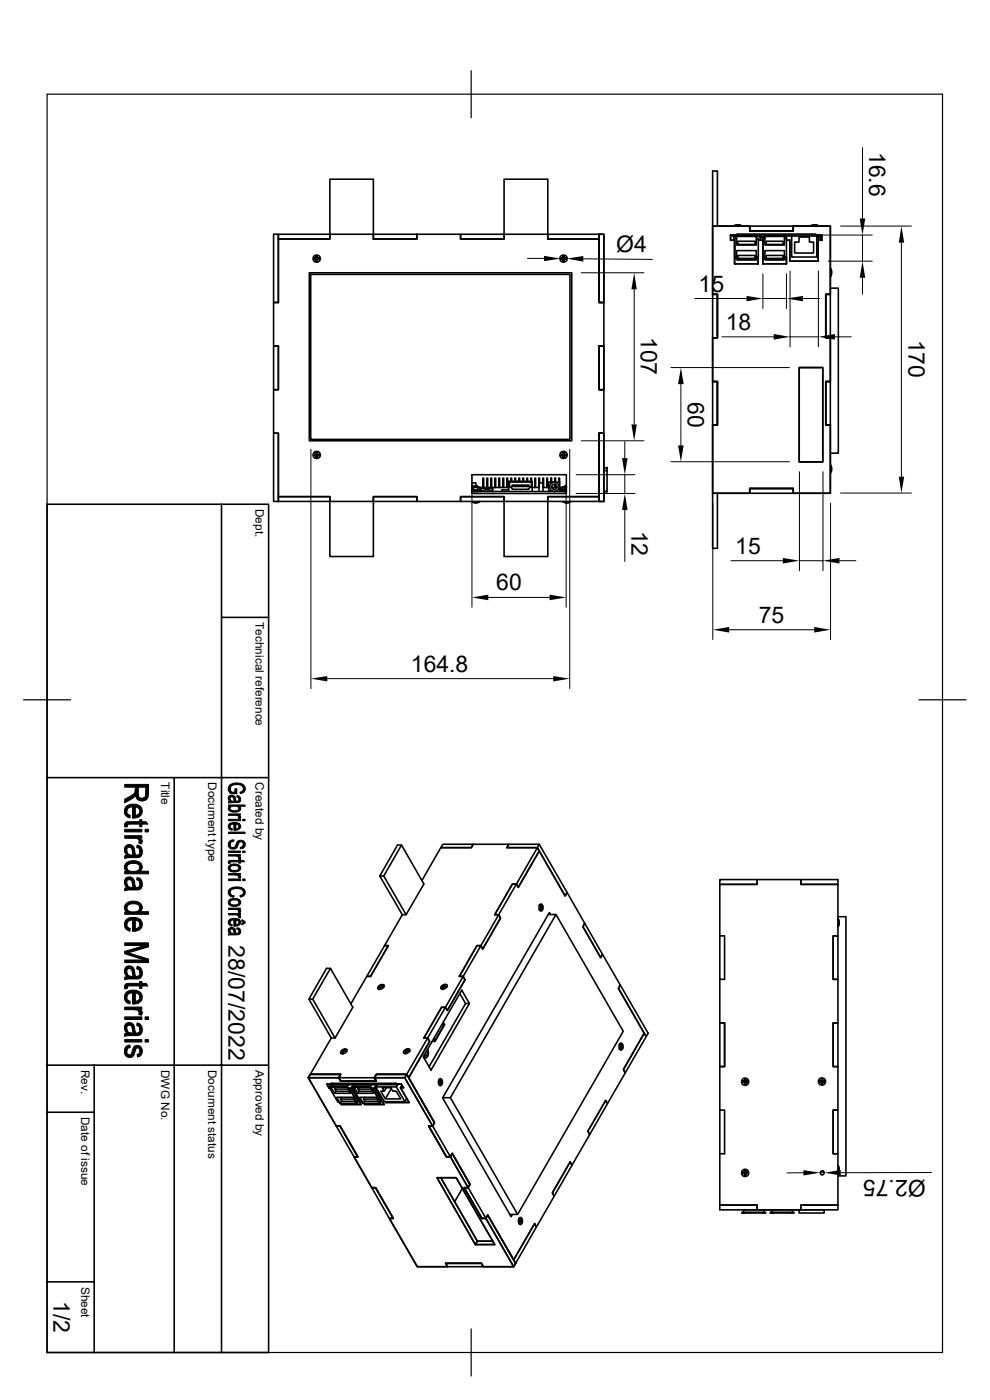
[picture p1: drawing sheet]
<svg xmlns="http://www.w3.org/2000/svg" width="210mm" height="297mm" viewBox="0 0 210 297" stroke-linecap="round" stroke-linejoin="round" font-family="sans-serif">
<defs><g id="words">
<g font-size="4.9">
<text x="184.4" y="32.2" transform="rotate(90 184.4 32.2)">16.6</text>
<text x="130.7" y="53.4">Ø4</text>
<text x="148.2" y="61.9">15</text>
<text x="136" y="71.5" transform="rotate(90 136 71.5)">107</text>
<text x="154" y="70">18</text>
<text x="192.7" y="72" transform="rotate(90 192.7 72)">170</text>
<text x="145.9" y="85.3" transform="rotate(90 145.9 85.3)">60</text>
<text x="133.9" y="112.6" transform="rotate(90 133.9 112.6)">12</text>
<text x="156" y="117.5">15</text>
<text x="105.3" y="125.3">60</text>
<text x="161" y="132.1">75</text>
<text x="87.1" y="142.5">164.8</text>
<text x="48.5" y="200.5" transform="rotate(90 48.5 200.5)">28/07/2022</text>
<text x="196.4" y="250.3" transform="rotate(180 196.4 250.3)">Ø2.75</text>
<text x="11.3" y="276.1" transform="rotate(90 11.3 276.1)">1/2</text>
</g>
<g font-size="2.5">
<text x="54.2" y="108" transform="rotate(90 54.2 108)">Dept.</text>
<text x="54.2" y="132" transform="rotate(90 54.2 132)">Technical reference</text>
<text x="34.2" y="165.9" transform="rotate(90 34.2 165.9)">Title</text>
<text x="44.2" y="165.9" transform="rotate(90 44.2 165.9)">Document type</text>
<text x="54.2" y="165.9" transform="rotate(90 54.2 165.9)">Created by</text>
<text x="17.2" y="227" transform="rotate(90 17.2 227)">Rev.</text>
<text x="34.2" y="226.9" transform="rotate(90 34.2 226.9)">DWG No.</text>
<text x="44.2" y="226.9" transform="rotate(90 44.2 226.9)">Document status</text>
<text x="54.2" y="226.9" transform="rotate(90 54.2 226.9)">Approved by</text>
<text x="17.2" y="236.9" transform="rotate(90 17.2 236.9)">Date of issue</text>
<text x="17.2" y="273" transform="rotate(90 17.2 273)">Sheet</text>
</g>
</g></defs>
<g fill="none" stroke="#000" stroke-width=".34">
<path d="M58 49.7h1.1v14.5h-1.1zM59.1 50.7h10.9v-1h9.2v1h9.2v-1h9.3v1h9.2v-1h9.3v1h10.9v13.5h1v9.2h-1v9.3h1v9.2h-1v13.5h-10.9v1h-9.3v-1h-9.2v1h-9.3v-1h-9.2v1h-9.2v-1h-10.9v-13.5h-1.1v-9.2h1.1v-9.3h-1.1v-9.2h1.1zM59.1 49.7h10.9v1h-10.9zM65.6 57.9h55.7v35.6h-55.7zM65.9 58.2h55v35h-55zM66.7 54.8h.1M66.7 54.9h.1M66.7 54.8v.1M66.7 54.8h.2M66.8 54.8h.1M66.8 54.8v.1M66.9 54.9h-.2"/>
<path d="M66.9 54.7v.1M66.9 54.9h-.1M66.9 54.9l.2 .1M67 54.7h.1M67.1 55h-.1M67.1 54.7l-.2 .1M67.1 55v.2M67.1 55v.1M67.1 54.7h-.2M67.1 54.4h.1M67.1 54.6h.1M67.1 54.4h.2"/>
<path d="M67.1 54.4v.2M67.1 55.3h.2M67.1 54.6v.1M67.1 54.6v-.2h.2v.2M67.1 55.3h.1M67.1 55.2v.1M67.3 54.6l.1 .1M67.3 55.2h.1M67.3 55.2v.1M67.3 54.6v.1M67.3 54.4v.2M67.3 55.2v.1h-.2"/>
<path d="M67.3 55.3h.1M67.3 55h.1M67.3 54.4h.1M67.3 55v.2M67.3 54.7l.2 .1M67.4 54.7h-.1M67.4 54.7h.1M67.5 54.9h.1M67.5 54.9l-.2 .1M67.5 54.8h.1M67.5 54.7v.1M67.6 54.8v.1"/>
<path d="M67.6 54.9l-.3 .2M67.6 54.8h.1M67.6 54.9h.1M70 49.7v-11.7h9.2v11.7M79.2 49.7h9.2v1h-9.2zM97.7 49.7h9.2v1h-9.2zM106.9 49.7v-11.7h9.3v11.7M116.2 49.7h10.9v1h-10.9zM119.1 54.9h.2M119.1 54.8v.1M119.1 54.8h.2M119.1 54.8h.1"/>
<path d="M119.1 54.9h.1M119.3 54.9h-.2M119.3 54.9l.1 .1M119.3 54.9h.1M119.4 54.7h.1M119.4 54.7l-.1 .1M119.4 55l.1 .2M119.4 55l.1 .1M119.4 55h.1M119.5 54.4h.1M119.5 54.4v.2M119.5 55.3h.1"/>
<path d="M119.5 55.2v.1M119.5 54.6l-.2 .2M119.5 54.6v-.2h.1v.2M119.5 55.2h.1M119.5 54.6h.1M119.5 54.6l-.1 .1M119.6 55.2v.1M119.6 54.6l.1 .1M119.6 54.4v.2M119.6 55.2v.1h-.1M119.6 55.3h.1M119.6 55.2h.1"/>
<path d="M119.7 55l-.1 .2M119.7 54.7l.1 .1M119.7 55h.1M119.7 54.4h-.1M119.7 55v.1M119.7 54.7h.1M119.8 54.9l-.1 .1M119.8 54.9h.2M119.8 54.8h.2M119.8 54.9h.1M120 54.8v.1M120 54.8h.1"/>
<path d="M120 54.9h.1M127.1 49.7h1v14.5h-1zM151.2 48v-11.7h1v11.7M151.2 48h7.8v1h9.3v-1h7.8v14.4h-.9v9.3h.9v9.2h-.9v9.3h.9v14.4h-7.8v-1h-9.3v1h-7.8v-14.4h1v-9.3h-1v-9.2h1v-9.3h-1zM155.4 49.9v.2h.8M155.7 50.1v.8h.2M156 47.8l-.3 .1M156 47.8h.1M156.1 50.2h.1M156.1 50.3h.1M156.1 50.5h.1M156.1 50.3l.1 .1"/>
<path d="M156.1 50.1v.1M156.2 50.5h-.1M156.2 50.1v.5h-.3v4h.3v.5l.3 .1 4-.1v-.5h.4v-4h-.4v-.5M156.2 50.1h11.7M156.2 50.4l-.1 .1M156.2 50.3h-.1M156.3 53.2h4.1v1.8h-4.1zM156.3 50.2h4.1v1.8h-4.1zM156.3 49.7h16.8M156.3 49.9h-1.3v1.1h.8v5h5v-1.4M156.4 47.7v.1M156.4 47.7l-.4 .1"/>
<path d="M156.4 47.7l.2 .1M156.5 51.2h3.7v.7h-3.7zM156.5 54.2h3.7v.6h-3.7zM156.6 47.8h.4M156.6 47.7v.1M157 47.8l.3 .1h-1.6l.1 .1M157 47.8h.1M159 48h9.3v1h-9.3zM160.9 51h.9v5h5v-1.4M161.2 50.1v.3h.1v-.3M161.8 51.9h.1M162.2 50.4h-.9v.6"/>
<path d="M162.2 50.1v.5h-.4v4h.4v.5l.3 .1 4-.1v-.5h.3v-4h-.3v-.5M162.3 50.2h4.1v1.8h-4.1zM162.3 53.2h4.1v1.8h-4.1zM162.5 54.2h3.7v.6h-3.7zM162.5 51.2h3.7v.7h-3.7zM166.8 50.1v.5M166.8 51h.8v4.4h6v-4.4M167.6 51.9h.3M167.9 50.1h5.4v4.4h-5.4zM169.5 50.3h2.2v1.1h.9v2.3h-4v-2.3h.9zM172.1 48l-.1-.1h1.6l-.1 .1M172.3 47.8l-.3 .1"/>
<path d="M172.3 47.8h.1M172.5 47.8h.2M172.5 47.8h-.2M172.7 47.7l.2 .1M172.9 47.7v.1M173 47.7l.1 .1M173.1 49.9h1.2v1.1h-.7M173.1 47.8h.2M173.3 52.2h.3M173.3 52.1h.3M173.3 50.1h.7M173.3 50.1h.2v.2h-.2"/>
<path d="M173.3 50.3l.4 .1zM173.3 47.8l.3 .1M173.3 47.8h.1M173.7 50.4v.5l-.4 .1h.3M173.7 50.9v.1M174 49.9v.2M174 50.1v.9M174.3 50.1h-.3M176.1 57.1l.1-.1v1.6l-.1-.1M176.2 57.1l.2 .2M176.3 57.4l.1 .1M176.3 58.3l-.1 .3"/>
<path d="M176.4 57.5v.2M176.4 57.9v.4M176.4 57.9h.1M176.4 57.7v.2M58 73.4h1.1v9.3h-1.1zM127.1 73.4h1v9.3h-1zM151.2 62.4h1v9.3h-1zM169.5 78h5v20h-5zM175.2 62.4h.9v9.3h-.9zM176.1 61.1h1.7v35h-1.7M58 91.9h1.1v14.5h-1.1zM66.7 96.4l.2 .1"/>
<path d="M66.7 96.6h.2M66.7 96.4v.2M66.8 96.6h-.1M66.8 96.4v.2M66.8 96.6h.1M66.9 96.6h.1M66.9 96.6h.2M66.9 96.6l.2 .1M67 96.4h.1M67.1 96.6l-.1 .1M67.1 96.4l-.2 .1M67.1 96.6v.3"/>
<path d="M67.1 96.7v.1M67.1 96.4h-.2M67.1 96.9h.1M67.1 96.1h.1M67.1 96.1h.2M67.1 96.1v.1M67.1 96.9h.2M67.1 97h.2M67.1 96.8v.2M67.1 96.3v.1M67.1 96.1h.2v.1M67.1 97h.1"/>
<path d="M67.1 96.2v.2M67.1 96.9v.1M67.3 96.2h.1M67.3 96.9v.1M67.3 96.2v.2M67.3 96.1v.1M67.3 96.8v.2M67.3 97h.1M67.3 96.4h.1M67.3 96.6l.1 .1M67.3 96.1h.1M67.3 96.6v.3"/>
<path d="M67.3 96.4l.2 .1M67.3 96.3l.1 .1M67.4 96.7l-.1 .2M67.4 96.4h.2M67.5 96.6h.1M67.5 96.6h-.2M67.5 96.6l-.1 .1M67.5 96.4v.1M67.6 96.4v.2M67.6 96.6h.1M67.7 96.4l-.2 .1M119.1 96.6h.2"/>
<path d="M119.1 96.4v.2M119.1 96.4h.2M119.1 96.4l.2 .1M119.1 96.6h.1M119.3 96.6h.1M119.3 96.4v.1M119.3 96.6l.2 .2M119.4 96.4h.1M119.4 96.4l-.1 .1M119.4 96.6l.1 .3M119.4 96.4h-.1M119.4 96.6v.1"/>
<path d="M119.5 96.1h.1M119.5 96.1v.1M119.5 96.9h.1M119.5 97h.1M119.5 96.8v.2M119.5 96.3l-.1 .1M119.5 96.1h.1v.1M119.5 96.2h.1M119.5 96.2l-.1 .2M119.5 96.9v.1M119.6 96.9v.1M119.6 96.2l.1 .2"/>
<path d="M119.6 96.1v.1M119.6 96.8v.2M119.6 97h.1M119.6 96.2h.1M119.7 96.6l-.1 .3M119.7 96.4l.1 .1M119.7 96.3v.1M119.7 96.6v.1M119.7 96.1h-.1M119.7 96.4h.1M119.7 96.7l-.1 .2M119.8 96.6h-.1"/>
<path d="M119.8 96.6h.2M119.8 96.4h.2v.2M119.8 96.6l-.1 .1M119.8 96.4v.1M119.8 96.6h.1M120 96.4v.2M120 96.6h.1M120.1 96.4l-.3 .1M127.1 91.9h1v14.5h-1zM128.1 99.8h.7v4.5h-.7v.4M128.1 99.3h.7v.5M128.6 99.3h.2"/>
<path d="M128.8 99.8h-.2M128.8 99.8h.1M151.2 80.9h1v9.3h-1zM175.2 80.9h.9v9.3h-.9zM176.1 98.8l.1 1.5-.1-.1M176.2 98.7l.2 .7M176.3 100l-.1 .2M176.4 99.8l-.1 .1M176.4 99.6v.2M176.4 100h.1M176.4 99.4v.2M10 107h47v179.9h-47z"/>
<path d="M47 107v179.9M59.1 105.4h10.9v1h-10.9zM70 106.4v11.7h9.2v-11.7M79.2 105.4h9.2v1h-9.2zM97.7 105.4h9.2v1h-9.2zM100.1 103.4h.1M100.2 104h.1M100.1 100.7h20v4h-20zM100.1 106.4l.5 .2M100.1 104.3h1.9M100.1 102.4h.9v.7M100.2 106.4l-.1 .1h1.6"/>
<path d="M100.2 104.1h1.4v.1h-1.4zM100.4 106.6h.1M100.4 104h-.2h1.7M100.4 104h.9M100.4 103.4h-.2h1.7M100.5 103.3h.1M100.5 103.3h.8zM100.5 103.2h.1M100.5 106.6h.2M100.5 104.2v.1M100.6 103.3h-.1M100.6 104h.1"/>
<path d="M100.7 106.6h.3M100.8 106.6h-.1M101 104.2l-.5 .1M101.2 103.1l-.7 .2M101.2 103.1l.1 .2M101.2 103.1l.1 .1M101.2 104.3h-.7M101.2 103.2l-.6 .1M101.2 103.2h.1M101.2 103.2v.1M101.2 103.2l-.7 .1M101.3 103.2h-.1"/>
<path d="M101.3 103.3h.1M101.3 103.2v.1M101.3 104.2l-.1 .1M101.3 103.4h-.9v.6M101.3 104.1h-.1M101.3 104v-.6h.2h.4v.6M101.3 106.6h-.1M101.3 104h.6M101.3 103.3v.1M101.4 106.6l.2-.2-.6 .2M101.4 106.6h.1M101.6 106.4l.1 .1"/>
<path d="M101.7 106.5h.1M102 103.4h2.5v.9h-2.5zM102.1 104l.3 .2h1.8l.3-.3v-.3l-2.3-.1v.5M102.4 103.4v-2h.2v2M102.7 103.6h1.2v.2h-1.2zM103.3 103.4v-2h.2v2M104.1 103.4v-2h.2v2M104.5 104.3h3.4M104.5 103.4h3.4M105 103.4v-2h.2v2M105.8 103.4v-2h.2v2M106.7 103.4v-2h.1v2"/>
<path d="M106.9 106.4v11.7h9.3v-11.7M107.5 103.4v-2h.2v2M107.9 102.1h5v2.2h-5zM107.9 103.9h-1.5v.4M108.1 102.4v.8M108.1 103.2l.3 .2M108.1 102.4l4.5-.1 .1 1-.3 .1M108.4 102.1v-.7h.1v.7M108.4 103.4l.3 .4M108.6 102.9h3.6v.3h-3.6zM108.7 103.7l.1 .1M108.8 103.8h3.3"/>
<path d="M109.2 102.1v-.7h.2v.7M110.1 102.1v-.7h.1v.7M110.9 102.1v-.7h.2v.7M111.8 102.1v-.7h.1v.7M112.4 103.4l-.3 .4M112.6 102.1v-.7h.2v.7M112.9 104.3h3.5M112.9 103.4h1.4M113.5 103.4v-2h.1v2M114.3 104.3v-1.9h.9v1.9M114.5 102.4v-1h-.2v2M115.1 102.4v-1h.2v2"/>
<path d="M115.2 103.4h1.2M116 103.4v-2h.2v2M116.2 105.4h10.9v1h-10.9zM116.4 102.3h2.3v2h-2.3zM116.8 102.3v-.9h.2v.9M117 103.1v.3M117.1 103.4h1.1M117.7 102.3v-.9h.2v.9M117.7 102.7v.7M117.9 102.7v.7M118.5 102.3v-.9h.2v.9M118.7 103.9h.6"/>
<path d="M118.7 104.3h1.4M118.7 103.4h.3v.5M119.3 103.4h.2zM119.3 104h.2zM119.3 103.4v.6M119.5 106.4l.2 .2M119.5 106.4l-.1 .1h1.6M119.5 104h.6zM119.7 106.6h.1M119.8 106.6h.3M119.8 103.4h-.3h.6h-.3v.6M119.8 103.3h.1"/>
<path d="M119.8 103.3h.3zM119.9 103.2h.1M119.9 104.1h.1M119.9 104h.1M119.9 104.2l-.1 .1M119.9 103.3h-.1M119.9 103.3h.1M119.9 103.3h.2zM120 104l-.1 .1M120.1 106.6h.1M120.1 103.2l-.3 .1M120.1 104.2l-.3 .1"/>
<path d="M120.1 106.6h.2M120.1 103.1l-.3 .2M120.1 104.1h-.5v.1h.5M120.4 106.6h.2M120.7 106.6h-.2M120.7 106.6h.1M120.7 106.6h-.1M120.9 106.4l.1 .1zM121 106.4l-.3 .2M121 106.4l-.2 .2M128.6 104.3h.2M151.2 104.6v11.7h1v-11.7"/>
<path d="M159 103.6h9.3v1h-9.3zM47 131h10M10 165h47M37 165v121.9M85.2 179.3l4.7 8.2-3.8 6.6h-.8l-3.7 6.5h.8l-3.8 6.5h-.8l-3.4 5.9M93.9 179.1h6.5l-.4 .7h-6.5zM114.4 179.1h-6.5l-.4 .7h6.5l.4-.7 5.9 10.3-.4 .7-5.9-10.3-4.4 7.7 .3 .8 4.5-7.7-.4-.8h-6.5l.4-.7h-7.5l-.4 .7h-6.5l-4 7M80.6 185.8l4.7 8.3M81.4 185.8l3.8-6.5h-.9l-3.7 6.5h.8l4.7 8.3M114.4 193v.1M114.4 192v.1M114.5 191.9l.1-.1a.78 .78 0 0 1 .7 .6 .78 .78 0 0 1-.4 .9 .76 .76 0 0 1-.6-.6 .76 .76 0 0 1 .2-.8z"/>
<path d="M114.6 192.8l.1 .1M114.6 192.2h.2M114.7 192.4l-.1-.1h.2l-.1 .1M114.7 192.7h.4M114.7 192.4h.4M114.7 192.7l.1 .1M114.7 192.2l-.1 .1M114.8 192.6l-.1 .1M114.8 192.3l.1 .1M114.8 192.9l-.2 .1M114.8 192.8h-.2l.1-.1 .2 .1M114.9 192.7l-.1 .1"/>
<path d="M114.9 192.8h.2M114.9 192.3l-.2 .1M115 192.2l.1 .1zM115 192.3v.2l-.3-.1M115 192.6v.2M115.1 192.8h-.2M116.3 194h1.6l-22.4 38.9M116.8 194l-.3-.4-22.6 39.3 14.5 25.2 .3-.5M117.9 194l14.3 24.8-22.4 38.8M124 195.9l3.8 6.5-.4 .8-3.7-6.6zM152.7 198.5h1v9.3h-1zM152.7 186.6h7.9v1h-7.9z"/>
<path d="M152.7 198.5v-10.9h7.9v-1h9.3v1h7.9v10.9h-1.1v9.3h1.1v9.2h-1.1v9.3h1.1v9.2h-1.1v9.3h1.1v10.9h-7.9v1h-9.3v-1h-7.9v-10.9M169.9 186.6h7.9v1h-7.9zM176.7 198.5h1.1v9.3h-1.1zM177.8 194.5h1.7v55h-1.7M177.8 195l.1 .2M177.8 195h.1M177.8 195v1.6v-.1M177.9 195.3l.1 .3M177.9 196.3l-.1 .2M178 195.7v.2M178 196.3h.1M178 195.9l-.1 .3"/>
<path d="M178 195.2v.1M178 195.9h.1M178 195.7h.1M178 195.6v.1M65.5 212l4.8 8.2M66.3 212l3.8-6.6h-.8l-3.8 6.6h.8l4.8 8.2M70.1 205.4l4.7 8.3-3.7 6.5h-.8M80.3 209.3l.6-.4h.5a.78 .78 0 0 1-.3 .9 .78 .78 0 0 1-.8 0l-.2-.2zM80.4 209.2l.1 .1M80.4 209.3l-.1 .1h.3M80.4 209.2h.2l.1 .3M80.5 209.9h.1"/>
<path d="M80.5 209.6h.1M80.6 209.3l.1 .2M80.6 209.4l.1 .1M80.6 209.3v.2M80.6 209.6v-.1l-.1 .2M80.7 209.2h-.1M80.7 209.5l-.1 .2M80.8 209l.2 .3M80.8 209l-.1 .5M80.9 208.9v.2l.1-.1M80.9 209l-.1 .1M80.9 209h.1"/>
<path d="M80.9 209.1l.1 .2M80.9 209.2h.1M80.9 209.3l.2 .1M81 209.2v.1M81 209.3l-.2 .1M81 209.2l.1 .1 .1-.1M81 209v.1M81.1 209.2h.1M81.4 209.4h.1M81.6 200.6h.8l-3.8 6.5h-.8zM93.7 209.2l.6-.4 .4 .1a.78 .78 0 0 1-.2 .8 .78 .78 0 0 1-.9 .1l-.1-.3zM93.8 209.2l.1 .1h-.2"/>
<path d="M93.8 209.3l.2 .2 .1-.2M93.9 209.9h.1M93.9 209.5h.1M93.9 209.4l.1 .2M93.9 209.2l.2 .3M93.9 209.2l-.2 .1M93.9 209.5v.1M93.9 209.4l.2 .1M93.9 209.3v.2M93.9 217l.2 .4-1.8 3.2-.2-.3M94 216.9l.3 .5-2 3.5-.3-.5M94 209.1l.1 .2"/>
<path d="M94.1 209.5h.1M94.1 209.5l-.1 .1M94.1 209l.2 .3M94.2 209h.2M94.3 209.1l.1 .2M94.3 209l-.1-.1-.3 .3M94.3 209.2v.1M94.3 209.3h-.2M94.3 209.3h.1M94.4 209v.2M94.4 209.2l.1 .1h-.2M94.4 208.9l-.1 .1"/>
<path d="M94.4 209.2h.2M94.5 209.2l-.1 .1M94.8 209.3v.1M97.5 210.8l1.3 2.1M99.6 212.9l-1.6-2.8-8.2 14.1 1.6 2.8 8.2-14.1h-.8l-7.8 13.4M131.6 209l5.9 10.2-.4 .7-5.9-10.2zM136.7 219.2l.4 .7-4.5 7.7-.4-.7zM136.7 219.2l-4.5 7.7 .4 .7-3.7 6.5-.4-.6-3.8 6.5 .4 .7-3.8 6.5-.4-.7-3.7 6.6 .4 .7-3.8 6.5-.4-.7-4.4 7.7-5.5-9.5-.4 .7h-.9l-3.7-6.5h.8l9.7 16.7 .4-.7M136.7 219.2l-5.5-9.5 .4-.7-3.8-6.6-.4 .8-3.7-6.6 .3-.7-3.7-6.5-.4 .7-5.5-9.5-4.5 7.7-.3-.8h-.9l-3.8 6.6h.9l.4 .7-3.8 6.5-.4-.7 7.6-13.1h-.9l-3.8 6.6h.9l.4 .7-3.8 6.5-.4-.7h-.8l-3.7 6.5h.8l.3 .8-3.7 6.5-.4-.7 7.5-13.1h-.8l-3.7 6.5h.8l.3 .8-3.7 6.5-.4-.7h-.8l-3.8 6.5h.8l.4 .7-4.4 7.7-.4-.7 8.2-14.2h-.8l-3.8 6.5h.8l.4 .7-4.4 7.7 5.5 9.6-.4 .7h-.9l3.8 6.5h.8l.4-.7 3.8 6.5-.4 .8-7.5-13.1h-.9l3.8 6.5h.8l.4-.7 3.8 6.5-.4 .8h-.8l3.7 6.5h.9l.4-.7 5.9 10.2M152.7 207.8v9.2h1v9.3h-1v9.2M152.7 217h1v9.3h-1zM176.7 217h1.1v9.3h-1.1z"/>
<path d="M10 236h10M10 226h47M20 226v60.9M65.4 228.6h6.5l.4-.7h-6.5l-.4 .7 5.9 10.3h.8l3.8 6.5h-.8l3.8 6.6h.8l3.7 6.5h-.8l5.9 10.2h6.5l-.5-.7h7.6l.4 .7h6.5M69.8 230.8h.4M70.1 230l.4 .1M70.1 230.6h3.3M70.1 230.6l.2 .4h-.3l1.7 2.8h.2l.2 .3h3.6M70.2 230.1l-.4 .7M70.2 230v.1M70.2 230.7h3.4l.7 1.2h-3.3zM70.2 230.8l-.2 .2"/>
<path d="M70.3 220.2l-4.5 7.7h6.5l-.4 .7 .4 .8M70.3 229.8h.1M70.3 229.8h13.7M70.4 230.5v-.1h3l-.1 .1M70.4 230h-1.1l.5 .8M70.4 230.1l-.3 .5M70.5 230.1h13.7M71 231.1l.3 .4h2.8M71.2 230.7l-.2 .4h2.8M71.2 231.4l-.2 .5M71.3 238.9h.8l3.8 6.5h-.8zM71.4 232.8h3.4l.8 1.3h-3.4z"/>
<path d="M72.2 233.2l.3 .4h2.9M72.4 234.1l.1 .2M72.4 222.9l.7-.4 .4 .1a.78 .78 0 0 1-.2 .8 .78 .78 0 0 1-.9 .1l-.1-.2zM72.5 233.6l-.3 .5M72.5 232.8l-.3 .4h2.9M72.6 222.9l-.1 .2h.2M72.6 234.2l-.1 .1M72.6 223.3h.2M72.6 222.8l-.1 .1 .1 .1M72.6 223.6h.1M72.7 223.1l.1 .3 .1-.2M72.7 222.8l.1 .3"/>
<path d="M72.7 223.2l-.1 .2M72.7 223.1v-.1l.1 .2M72.7 223.1h.1M72.8 222.8l-.1 .1M72.8 223.1h.1M73 222.6l.1 .2 .1-.2M73 222.6l-.1 .2M73 222.7h.2v.3M73.1 222.8v.2M73.1 223l.1 .1M73.1 223l-.2-.3-.1 .4M73.1 223l-.2 .1"/>
<path d="M73.1 223h.1M73.2 222.8l.1 .1-.1 .1zM73.6 223.1h-.1M73.7 230.6l.2 .4 .3-.2-.1 .2M73.9 231h.2l1.6 2.8h-.2l.2 .3 .4-.7M73.9 230.1l-.2 .5h-.3v-.2M74.2 230.8l1.6 2.9-.1 .1M74.5 230.8h.6M74.9 230.1l-.4 .7 2.1 3.5h-4.1M75 230.6l.2 .4h-.3l1.7 2.8h.2l.2 .3h3.6M75 230.6h3.3M75.1 230.7h3.4l.7 1.2h-3.3z"/>
<path d="M75.1 230.8l-.2 .2M75.3 230.5v-.1h3l-.1 .1M75.3 230.1l-.3 .5M75.5 234.1l-.1 .1M75.9 231.1l.3 .4h2.8M76 233.6h.2M76.2 230.7l-.3 .4h2.8M76.2 231.4l-.3 .5M76.3 232.8h3.5l.7 1.3h-3.4zM77.1 233.2l.3 .4h2.8M77.3 234.1l.1 .2 .1-.1M77.3 232.8l-.2 .4h2.9"/>
<path d="M77.4 233.6l-.3 .5M78.6 230.6l.1 .4 .4-.2-.1 .2M78.7 231h.3l1.6 2.8h-.2l.2 .3 .4-.7M78.8 230.1l-.2 .5h-.3v-.2M79.1 230.8l1.6 2.9-.1 .1M79.5 230.8h.3M79.7 230.6l1.8 3.1h4.4M79.8 230.1l-.3 .7 2 3.5h-4.1M80 230.1l-.3 .5h4.4l.3-.5M80.4 234.1l-.1 .1M80.9 233.6h.2M81.1 230.8h1.8l.4 .7h.7l1 1.6h-3.3l-.9-1.6h.7z"/>
<path d="M81.8 233.7l.1 .2 .1-.2M82 230.8l-.5 .7M83 230.9l-1.3 2.2M84 229.8h.1M84.1 230.6l1.8 3.1 .4-.7M84.1 230h1l.5 .8h-.6l.3-.5M84.7 230l-.5 .1M85 230.8l1.8 3.1h-4.9M85.8 222.9l.6-.4h.4a.78 .78 0 0 1-.2 .9 .78 .78 0 0 1-.9 .1l-.1-.3zM85.9 228.6l5.9 10.3 .4-.7-5.9-10.3-.4 .7h-14l.4 .8M85.9 222.8l.1 .2h-.1M85.9 223l.2 .2"/>
<path d="M86 223.2h.1M86 223.6h.1M86 222.8l-.2 .2M86 222.8l.1 .3M86.1 223.1h.1M86.1 223v.1M86.1 223.3l-.1-.2v.2M86.1 222.8l.2 .2M86.1 223.1v.2M86.2 233.2h.2M86.3 227.9h-6.5l-.4 .7 .4 .8h-7.5M86.3 222.7l-.3 .1"/>
<path d="M86.3 223l-.2 .1M86.3 222.7l.1 .3M86.4 222.6h.1M86.4 222.8h.1M86.4 222.8l.2 .2 .1-.2M86.4 222.8v.2M86.4 223h-.1M86.4 223h.1M86.4 222.7v-.1l-.1 .1M86.5 222.6l-.1 .1M86.5 222.7l-.1 .1M86.7 222.9l-.3 .1"/>
<path d="M87 223l-.1 .1M90 223.8l.3 .2M90.7 222.7l.2 .5-.1 .5a.67 .67 0 0 1-.5 .7h-.4M91.7 220.9h.6M93.1 229v.1M93.1 230.1h.1M93.3 229.3v.1M93.3 228.9a.78 .78 0 0 1 .6 .6 .78 .78 0 0 1-.3 .8 .78 .78 0 0 1-.7-.6 .78 .78 0 0 1 .4-.8zM93.3 229.3l.2 .1M93.3 229.7v.1M93.3 229.2h.2M93.3 229.8h.3"/>
<path d="M93.4 229.7l.1 .1M93.4 229.2l-.1 .1M93.4 229.7l.3-.1v.1M93.4 229.4v.1M93.4 229.7h.1M93.4 229.7h.3l-.1 .3v-.2h.2M93.5 229.4h-.1M93.5 229.9l-.2 .1M93.5 229.9l-.2-.1 .1 .2M93.5 229.7l-.1 .1M93.6 229.3l-.3 .1M93.6 229.2v.1"/>
<path d="M93.6 229.2l.1 .1M93.7 229.4v.1M93.7 229.3v.1h-.3M93.8 229.3h-.2M93.9 232.9h1.6l14.3 24.7h-1.7M128.5 233.5l.4 .6-3.8 6.6-.4-.7zM131.4 222.5v.1M131.4 221.4v.1M131.5 221.4l.1-.1a.78 .78 0 0 1 .6 .7 .78 .78 0 0 1-.3 .8 .76 .76 0 0 1-.6-.6 .76 .76 0 0 1 .2-.8zM131.6 222.3l.1 .1M131.7 222.2l.2 .1M131.7 222.2l-.1 .1 .1-.1"/>
<path d="M131.7 221.6l.1 .1M131.7 222.2h.3v.1M131.7 221.7l-.1 .1M131.7 221.9v.1M131.7 221.7l.1 .1M131.8 221.7h-.2l.1 .2M131.8 221.8l-.1 .1M131.8 222.3l-.1 .1M131.8 222.2l-.1 .1M131.9 221.7l.1 .2h-.3M131.9 222.3h.2M131.9 221.7l-.2 .1"/>
<path d="M131.9 222.3l.1 .1v-.1M132 221.6l-.1 .1M132 221.7v.1M132 222.2v-.2h-.3v.2M132 221.9v.1M152.7 235.5h1v9.3h-1zM157.6 229.6h.1M157.6 229.4h.1M157.6 229.4h.2M157.6 229.4v.2M157.6 229.6h.3M157.7 229.4h.1"/>
<path d="M157.8 229.5l-.2 .1M157.8 229.5l.1 .1M157.8 229.5l-.1 .1M157.9 229.6v.1M157.9 229.3l-.1 .1M157.9 229.3v.1M157.9 229.8h.1M157.9 229h.1M157.9 229.4h-.1M157.9 229.6l.1 .2M158 229.1h.2M158 229v.2"/>
<path d="M158 229.2l-.1 .2M158 229.8v.1M158 229.9h.2M158 229.8v.2h.2M158 229h.2M158 229.2l-.1 .1M158 229.9l-.1 .1M158.1 229.2l.1 .2M158.1 229.8l.1 .1M158.1 229.8l.1 .2M158.1 229.2h.1M158.2 229l-.1 .2"/>
<path d="M158.2 229v.2M158.2 229.2l.1 .2M158.2 229h.1M158.2 229.9v.1M158.2 229.4h.2M158.2 229.6l-.1 .2M158.2 229.6v.1M158.2 229.3v.1M158.3 229.6h-.1M158.4 229.4h.1M158.4 229.5l-.2 .1M158.4 229.5l.1 .1"/>
<path d="M158.5 229.4v.2M158.5 229.6h.1M158.5 229.4h.1M173.9 229.5h.2M173.9 229.4v.1M173.9 229.4h.2M173.9 229.4h.1M174 229.4v.1M174 229.4h.1M174.1 229.5l.1 .1M174.1 229.4h.1M174.1 229.5h.1"/>
<path d="M174.1 229.6h.1M174.2 229.3h.1M174.2 229.6h.1M174.2 229.3l-.1 .1M174.2 229.6l.1 .1M174.2 229.3h-.1M174.3 229.1h.2M174.3 229.9h.2M174.3 229.7v.2h.2M174.3 229.2l-.1 .1M174.3 228.9v.3M174.3 229.7h.1"/>
<path d="M174.3 229.2h.1M174.3 229.7v.3M174.5 229.2v.1M174.5 229v.2M174.5 229.7v.2M174.5 229h-.2v.2M174.5 229.7h.1M174.5 229.9v.1M174.5 229.2h.1M174.5 229.6h.1M174.5 228.9v.1M174.5 229.3l.2 .1"/>
<path d="M174.5 229.6v.1M174.5 229.3h.1M174.5 229.3h.2M174.7 229.4h.1M174.7 229.5h.1M174.7 229.6h-.2M174.7 229.5l-.2 .1M174.8 229.4v.1M174.8 229.4h.1M174.8 229.5h.1M176.7 235.5h1.1v9.3h-1.1zM78.9 252h.8l3.7 6.5h-.8z"/>
<path d="M93.5 249.9l7.8 13.4-.5 .7-8.1-14.1h4.1l8.1 14.1h-4.1M98.1 252.1l-1.7 2.9M110.1 258.5h.1M110.1 259.5v.1M110.3 258.7l.1 .2M110.3 258.3a.78 .78 0 0 1 .6 .6 .78 .78 0 0 1-.4 .9 .78 .78 0 0 1-.6-.7 .78 .78 0 0 1 .4-.8zM110.3 258.7h.1l-.1 .1 .1-.1M110.3 259.4l.1-.1h-.1l.1 .1M110.3 259.2h.2M110.4 259.2h.1l-.1 .1M110.4 259.2l-.1 .1M110.4 258.9v.1"/>
<path d="M110.4 258.9h.1M110.4 258.9h.3v.1M110.4 258.7l.1 .1-.1 .1M110.4 259v.2M110.4 259h.3M110.5 259.3h.1M110.6 259.3h.1M110.6 258.7l-.3 .1M110.6 258.7l.1 .1M110.6 259.3l.1 .1M110.7 258.7l-.1 .1M110.7 259v.2h-.3"/>
<path d="M110.7 258.7v.2M110.7 259.2v.1M110.7 259.3l-.1 .1M113.4 259.6l.4 .7-4.4 7.7-.4-.7zM120.9 246.5l.4 .7-3.7 6.6-.4-.7zM152.7 255.7h7.9v1h-7.9zM157.6 248.7v.1M157.6 248.9h.1M157.6 248.8h.2M157.6 248.8v.1M157.6 248.9l.3 .2M157.7 257.2h-.3v.1h4.4"/>
<path d="M157.7 256.7v.6M157.7 248.7l.1 .1M157.8 248.9h-.2M157.8 248.9l.1 .1M157.8 248.9h-.1M157.9 256.6h.1M157.9 248.7h-.1M157.9 256.7h16.7M157.9 248.7h.1M157.9 249.1h.1M157.9 249h.1M157.9 248.3l.1 .1"/>
<path d="M157.9 248.7l-.1 .1M157.9 249l.1 .1M158 248.4h.2M158 248.4v.1M158 248.5l-.1 .2M158 249.1v.2M158 249.3h.2M158 249.1v.2h.2M158 249.3h-.1M158.1 257.3v-.1h3.7v.1M158.1 248.5l.1 .2M158.1 249.1l.1 .2"/>
<path d="M158.1 248.5h.1M158.2 248.4l-.1 .1M158.2 248.4v.1M158.2 248.5l.1 .2M158.2 248.3v.1M158.2 249.3h.1M158.2 248.7l.2 .1M158.2 249l-.1 .1M158.2 249v.1M158.2 249h.1M158.2 248.7h.1M158.3 248.9l-.1 .1"/>
<path d="M158.4 248.8h.1M158.4 248.9l-.2 .1M158.4 248.9h.1M158.4 248.7v.1M158.5 248.8v.1M158.5 248.9h.1M158.5 248.7v.1M162.1 256.7v.6h-.3M162.1 257.2h.3v.1h-.3M163.7 257.2h-.3v.1h4.4M163.7 256.7v.6M164.1 257.3v-.1h3.7v.1"/>
<path d="M168.1 256.7v.6h-.3M168.1 257.2h.3v.1h-.3M169.5 256.7v.6h5.3v-.6M169.9 255.7h7.9v1h-7.9zM174.5 248.4v.1M174.5 248.5h.2M174.6 248.5h.1M174.6 256.6h.1M174.6 248.5h-.1M174.6 248.4v.1M174.7 248.5h.1M177.8 247.4l.1 .2"/>
<path d="M177.8 247.4h.1M177.8 247.4v1.5v-.1M177.9 247.6l.1 .4M177.9 248.6l-.1 .3M178 248.4l-.1 .2M178 248.2v.3M178 247.6h.1M178 248v.2M178 248.6h.1M178 248.2h.1M178 248h.1M10 271.9h10"/>
<path d="M94.5 268h7.6l.4 .7h-7.5zM101.3 263.3h3.2"/>
<circle cx="67.2" cy="54.9" r=".77"/>
<circle cx="119.5" cy="54.9" r=".77"/>
<circle cx="67.2" cy="96.5" r=".77"/>
<circle cx="119.5" cy="96.5" r=".77"/>
<circle cx="117.6" cy="103.3" r=".98"/>
<circle cx="117.6" cy="103.3" r=".55"/>
<circle cx="158.1" cy="229.5" r=".77"/>
<circle cx="174.4" cy="229.4" r=".77"/>
<circle cx="158.1" cy="248.8" r=".77"/>
<circle cx="174.4" cy="248.8" r=".43"/>
</g>
<g fill="#000">
<circle cx="101" cy="106.6" r=".17"/>
<circle cx="120.4" cy="106.6" r=".17"/>
</g>
<g fill="none" stroke="#000" stroke-width=".21">
<path d="M183 31.3v15.1M111.9 54.8h3.5M118.9 54.9h1.3M123.3 57.9h13.3M123.7 54.9l14.7 .1M157.1 49.9h27.9M161.8 58.1v7.3M166.8 58.1v7.3M167.6 57.5v16.1M173.6 57.5v16.1M175.7 55.4h9.3M178.3 48h15"/>
<path d="M183 49.9v5.5M183 58.9v3.5M191.2 51.5v49.6M134.5 61.4v28.6M142.3 78h25.2M147.4 63.3h11M153.1 71.5h11M161.8 63.3h5M167.6 71.5h6M170.3 63.3h3.6M177.1 71.5h3.5M66 95.3v50.8"/>
<path d="M120.9 95.3v50.8M123.3 93.5h13.3M132.5 93.7v3.5M142.3 98h25.2M144.4 81.5v13M100.1 102.8v26M120.1 102.8v26M122.2 100.7h12.5M122.2 104.7h12.5M132.5 100.7v4M132.5 108.2v10.9M151.2 106.7v29"/>
<path d="M155.1 119h11M169.6 100.1v21M169.6 119h5M174.6 100.1v21M176.2 106.7v29M178.1 119h3.5M178.3 104.6h15M103.6 126.7h13M154.7 133.6h18M69.4 144h47.9M93.7 217.5h.4M93.8 217.3h.3"/>
<path d="M70.3 229.8l.2 .3M84 229.8l.2 .3M89.9 224.1l.4 .3M90.5 223a.66 .66 0 0 1-.2 .9M90.6 222.9a.76 .76 0 0 1-.3 1.1l-.2-.2M90.7 222.7a1.15 1.15 0 0 1-.4 1.6l-.3-.3M92.2 220.6h.1M170.4 248.8h-3.4M173.9 248.8h1M197.6 248.8h-19.2"/>
</g>
<path d="M10 20h189.9v266.9h-189.9zM99.9 15v10M5 148.5h10M194.9 148.5h10M99.9 281.9v10" fill="none" stroke="#000" stroke-width=".25"/>
<g fill="#000" stroke="#000" stroke-width=".21">
<path d="M26.7 174.4l.3-.1v1.1l-.5 .1-.1-.6z" fill-rule="evenodd"/>
<path d="M26.8 171l.1 1.4 .2 .3 .5 .3v.5a1.48 1.48 0 0 1-.8-2.5z" fill-rule="evenodd"/>
<path d="M26.7 179.5a1.13 1.13 0 0 1 1.6 .2v1.7l-.2-.8a.61 .61 0 0 0-.5-.8 .61 .61 0 0 0-.7 .5l-.1 1.1a1.53 1.53 0 0 1-.1-1.9z" fill-rule="evenodd"/>
<path d="M26.5 169.5l1.7-.9 .4-.5 .1-.4v1l-.5 .6-1.7 1z" fill-rule="evenodd"/>
<path d="M26.9 171a2.51 2.51 0 0 1 2.8 0v1.1l-.2-.6-.9-.3v2.3l-.2 .1h-.3v-2.4l-.9 .3-.3 .6z" fill-rule="evenodd"/>
<path d="M29.1 179.3l.6 .2v1.1a.8 .8 0 0 0-.7-.8z" fill-rule="evenodd"/>
<path d="M26.5 177.3h3.6v.5h-.6v.6a1.01 1.01 0 0 0-1.1-.6h-1.9z" fill-rule="evenodd"/>
<path d="M26.5 175.9h3.6v.6h-3.6z" fill-rule="evenodd"/>
<path d="M28.6 171.2v1.8h.2l.5-.2 .3-.3 .1-1.5a1.42 1.42 0 0 1 .4 1.7 1.42 1.42 0 0 1-1.5 .8z" fill-rule="evenodd"/>
<path d="M29.5 177.8l.3 .1a.67 .67 0 0 1 .2 1.1l-.6-.1z" fill-rule="evenodd"/>
<path d="M29.3 167v1.2a.85 .85 0 0 0 .7 1.1 .85 .85 0 0 0 .9-.9v1.4l-1.1 .1-.5-.2z" fill-rule="evenodd"/>
<path d="M27 174.3h2.6v-.4h.5v.4h.9l.4 .5h-1.3v.6h-.5v-.6l-2.4 .1-.2 .3z" fill-rule="evenodd"/>
<path d="M26.5 166.4h5v2l-.2 1-.4 .3v-2.7h-1.6v2.7l-.5-.8-.1-1.9h-2.2z" fill-rule="evenodd"/>
<path d="M30.8 175.9h.7v.6h-.7z" fill-rule="evenodd"/>
<path d="M48.5 176.5h3.5v.3h-3.5z" fill-rule="evenodd"/>
<path d="M48.8 169.4v.6z" fill-rule="evenodd"/>
<path d="M48.7 171.1l.1 .4z" fill-rule="evenodd"/>
<path d="M48.6 174.9l.2-.2v.7l.5 .4-.1 .3a.83 .83 0 0 1-.6-1.2z" fill-rule="evenodd"/>
<path d="M48.8 178.4l.8-.2v.3a.8 .8 0 0 0-.8 .7z" fill-rule="evenodd"/>
<path d="M48.5 169a.92 .92 0 0 1 1.3 0l-.1 .9a.74 .74 0 0 0-.6-.8l-.3 .1-.1 .7-.3-.4z" fill-rule="evenodd"/>
<path d="M48.7 166.6l.2 1 .3 .5h.6v-.8h.4v1.1h-1.2l-.2-.2-.4-.6v-.5z" fill-rule="evenodd"/>
<path d="M50.3 168.8l.4 .1v.6l-.2-.3-.3-.1z" fill-rule="evenodd"/>
<path d="M48.8 174.7l.6-.2h.9l.4 .2v.6l-.2-.4-.5-.1v1.3h-.4v-1.3l-.6 .2-.2 .3z" fill-rule="evenodd"/>
<path d="M48.5 173.8h2.5v.3h-2.5z" fill-rule="evenodd"/>
<path d="M48.5 172.7h2.5v.2h-.4v.4l-.6-.3h-1.5z" fill-rule="evenodd"/>
<path d="M48.8 169.6l.3 .3 .6 .1 .1-1 .2 .4a.4 .4 0 0 0 .3 .6 .4 .4 0 0 0 .4-.5v-.6a.74 .74 0 0 1 .3 1 .74 .74 0 0 1-.9 .4l-1.6 .1v-.3l.3-.1z" fill-rule="evenodd"/>
<path d="M48.5 171.2l.2-.1 .1 .4a1.22 1.22 0 0 0 1.9 0v-.4a.65 .65 0 0 1 .3 .8 .65 .65 0 0 1-.8 .4h-.4a.98 .98 0 0 1-1.3-1z" fill-rule="evenodd"/>
<path d="M50.6 172.9l.5 .4-.2 .4-.4-.2z" fill-rule="evenodd"/>
<path d="M50 174.8v1h.2l.5-.4v-.7a.77 .77 0 0 1 .3 1 .77 .77 0 0 1-.9 .4h-.1z" fill-rule="evenodd"/>
<path d="M50.9 168.1l.4-.2 .3-.6v.8l-.6 .3z" fill-rule="evenodd"/>
<path d="M51 179.7l.5-.2 .1-.3v.7l-.6 .2z" fill-rule="evenodd"/>
<path d="M51.5 173.8h.5v.3h-.5z" fill-rule="evenodd"/>
<path d="M48.5 170.8h3.5v.3h-1.3v.4a1.27 1.27 0 0 0-1.9-.1v-.4h-.3z" fill-rule="evenodd"/>
<path d="M49 166.4l.5-.2 1.1-.1 .9 .3a1.01 1.01 0 0 1 .1 1.7v-.8a1.45 1.45 0 0 0-2-.8 .88 .88 0 0 0-.8 .8v-.8z" fill-rule="evenodd"/>
<path d="M48.6 178.5l.2-.1v.8a.64 .64 0 0 0 .7 .6 .64 .64 0 0 0 .6-.7 .95 .95 0 0 1 1.4-.8 .95 .95 0 0 1 .1 1.6v-.7a.53 .53 0 0 0-.5-.6 .53 .53 0 0 0-.6 .6 1.05 1.05 0 0 1-1.3 .9 1.05 1.05 0 0 1-.6-1.6z" fill-rule="evenodd"/>
<path d="M26.8 183.1l.1-.1v1.9a1.06 1.06 0 0 1-.1-1.8z" fill-rule="evenodd"/>
<path d="M26.8 191.7l.1-.1v1.9a1.1 1.1 0 0 1-.1-1.8z" fill-rule="evenodd"/>
<path d="M26.9 180.4v1z" fill-rule="evenodd"/>
<path d="M26.9 187.3v1z" fill-rule="evenodd"/>
<path d="M26.9 195v1.4l.2 .3 .5 .3v.6a1.47 1.47 0 0 1-1.2-1.1 1.47 1.47 0 0 1 .5-1.5z" fill-rule="evenodd"/>
<path d="M26.7 186.3a1.13 1.13 0 0 1 1.6 .2v1.8l-.2-.8a.61 .61 0 0 0-.5-.9 .61 .61 0 0 0-.7 .6l-.1 1a1.52 1.52 0 0 1-.1-1.9z" fill-rule="evenodd"/>
<path d="M29.1 186.1l.6 .3v1.1a.8 .8 0 0 0-.7-.9z" fill-rule="evenodd"/>
<path d="M26.9 195a2.51 2.51 0 0 1 2.8 0v1.1l-.4-.7-.7-.2v2.4h-.5v-2.4l-.8 .3-.3 .2-.1 .5z" fill-rule="evenodd"/>
<path d="M26.9 180.8l.5 .5 .9 .1v-1.7l.3 1a.55 .55 0 0 0 .5 .7 .55 .55 0 0 0 .6-.7v-1.2a1.38 1.38 0 0 1 .5 1.4 1.38 1.38 0 0 1-1 1h-2.1l-.6 .2v-.5l.4-.2z" fill-rule="evenodd"/>
<path d="M26.9 183a2.43 2.43 0 0 1 3.2 .4l.1 .7-.5 .7v-.8a1.57 1.57 0 0 0-2.3-.7l-.4 .4-.1 .3z" fill-rule="evenodd"/>
<path d="M26.9 187.6l.5 .6 .9 .1v-1.8l.3 1.1a.54 .54 0 0 0 .5 .7 .54 .54 0 0 0 .6-.6v-1.3a1.55 1.55 0 0 1-.1 2.3l-3.1 .3v-.6l.4-.1z" fill-rule="evenodd"/>
<path d="M26.9 191.6a2.31 2.31 0 0 1 3.2 .4l.1 .7-.5 .7v-1a1.71 1.71 0 0 0-2.4-.5l-.3 .4-.1 .3z" fill-rule="evenodd"/>
<path d="M28.6 195.2v1.8l.7-.2 .3-.3 .1-1.5a1.45 1.45 0 0 1 .4 1.7 1.45 1.45 0 0 1-1.5 .9z" fill-rule="evenodd"/>
<path d="M26.9 184.2a1.81 1.81 0 0 0 2.4 .4l.4-.6v.8h1.8v.6h-5v-.5h.4z" fill-rule="evenodd"/>
<path d="M26.9 192.8a1.76 1.76 0 0 0 2.7 0l.1-.2v.8h1.8v.6h-5v-.5h.4z" fill-rule="evenodd"/>
<path d="M48.8 197.4v.6z" fill-rule="evenodd"/>
<path d="M48.5 182.7l.4-.2v.6l-.4 .1z" fill-rule="evenodd"/>
<path d="M48.5 195.3l.3-.2v.8l.5 .3-.1 .3a.8 .8 0 0 1-.7-1.2z" fill-rule="evenodd"/>
<path d="M48.8 189.3a.81 .81 0 0 0 .9 .7l-.1 .4-.8-.3z" fill-rule="evenodd"/>
<path d="M48.5 197a.92 .92 0 0 1 1.3 0l-.1 .9a.73 .73 0 0 0-.6-.8l-.3 .2-.1 .7-.3-.4z" fill-rule="evenodd"/>
<path d="M48.8 183.6l.7-.3 .9 .1 .3 .2v.6a1.23 1.23 0 0 0-1.9-.2v.2z" fill-rule="evenodd"/>
<path d="M48.8 190.8l.5-.2 1.2 .1 .2 .1v.6a1.18 1.18 0 0 0-1.9 0z" fill-rule="evenodd"/>
<path d="M48.8 195.1l.5-.2h1.2l.2 .2v.6l-.2-.4-.5-.1v1.3h-.4v-1.3l-.6 .1-.2 .4z" fill-rule="evenodd"/>
<path d="M50.3 196.8l.4 .1v.7l-.2-.4-.3-.1z" fill-rule="evenodd"/>
<path d="M48.5 180.6h2.5v.2h-2.5z" fill-rule="evenodd"/>
<path d="M48.5 186.5h2.5v.3h-2.5z" fill-rule="evenodd"/>
<path d="M48.5 181.3h2.5v.3h-.4v.3l-.6-.3h-1.5z" fill-rule="evenodd"/>
<path d="M48.5 185.3h2.5v.3h-.4v.4l-.4-.3-1.7-.1z" fill-rule="evenodd"/>
<path d="M48.5 192.7h2.5v.2h-.4v.4l-.4-.3h-1.7z" fill-rule="evenodd"/>
<path d="M48.5 193.8h2.5v.3h-.4v.3l-.5-.3h-1.6z" fill-rule="evenodd"/>
<path d="M50.6 181.6l.5 .3-.2 .4-.4-.1z" fill-rule="evenodd"/>
<path d="M48.7 183.6l.1 .8 .6 .3a1.05 1.05 0 0 0 1.3-.5v-.6a.78 .78 0 0 1 .3 .9 .78 .78 0 0 1-.9 .5h-.3a.99 .99 0 0 1-1.3-1.1z" fill-rule="evenodd"/>
<path d="M50.6 185.6l.5 .3-.2 .4-.4-.1z" fill-rule="evenodd"/>
<path d="M48.7 190.9l.1 .5a1.14 1.14 0 0 0 1.9 0v-.6a.76 .76 0 0 1 .3 1 .76 .76 0 0 1-.8 .4 1.17 1.17 0 0 1-1.8-1z" fill-rule="evenodd"/>
<path d="M50.6 192.9l.5 .3-.2 .4-.4-.1z" fill-rule="evenodd"/>
<path d="M50.6 194.1l.5 .3-.2 .4-.4-.2z" fill-rule="evenodd"/>
<path d="M50 195.2l.1 1 .4-.1 .2-.3v-.7a.78 .78 0 0 1 .3 .9 .78 .78 0 0 1-.9 .5h-.1z" fill-rule="evenodd"/>
<path d="M48.8 197.7l.3 .3h.6l.1-1 .1 .3a.47 .47 0 0 0 .1 .6 .47 .47 0 0 0 .5 .1l.2-.3v-.8a.77 .77 0 0 1 .3 1 .77 .77 0 0 1-.9 .4l-1.6 .1v-.3l.3-.1z" fill-rule="evenodd"/>
<path d="M50.9 190l.6-.3 .1-.4v.8l-.6 .2z" fill-rule="evenodd"/>
<path d="M48.9 182.5h1.8v-.2h.3v.2h.6l.3 .3h-.9v.3h-.3v-.3h-1.8v.2z" fill-rule="evenodd"/>
<path d="M51.5 180.6h.5v.2h-.5z" fill-rule="evenodd"/>
<path d="M51.5 186.5h.5v.3h-.5z" fill-rule="evenodd"/>
<path d="M51.3 195.1l.7 .4v.3l-.7-.3z" fill-rule="evenodd"/>
<path d="M51.3 195.9l.4-.2 .3 .1-.7 .4z" fill-rule="evenodd"/>
<path d="M48.7 188.6l.3-.2 .9-.2 1.2 .1a1 1 0 0 1 .9 .7 1 1 0 0 1-.4 1.1v-.8a1.46 1.46 0 0 0-2-.7l-.4 .1-.3 .4-.1 .9a.97 .97 0 0 1-.1-1.4z" fill-rule="evenodd"/>
<path d="M26.9 206.1v1.1z" fill-rule="evenodd"/>
<path d="M26.9 218.1v1.1z" fill-rule="evenodd"/>
<path d="M26.7 208.7h.3v1l-.5 .1-.1-.5z" fill-rule="evenodd"/>
<path d="M26.8 210.5l.1 1.3 .2 .4 .5 .2v.6a1.48 1.48 0 0 1-.8-2.5z" fill-rule="evenodd"/>
<path d="M26.7 205.2a1.13 1.13 0 0 1 1.6 .2v1.7l-.2-.8a.61 .61 0 0 0-.5-.8 .61 .61 0 0 0-.7 .6l-.1 1a1.53 1.53 0 0 1-.1-1.9z" fill-rule="evenodd"/>
<path d="M26.6 217.3a1.08 1.08 0 0 1 1.7 .1v1.8l-.2-.9a.61 .61 0 0 0-.5-.8 .61 .61 0 0 0-.7 .6l-.1 1a1.47 1.47 0 0 1-.2-1.8z" fill-rule="evenodd"/>
<path d="M29.1 205l.6 .2v1.2a.8 .8 0 0 0-.7-.9z" fill-rule="evenodd"/>
<path d="M26.9 210.5a2.51 2.51 0 0 1 2.8 0v1.1l-.2-.6-.9-.3v2.3h-.2h-.3v-2.4l-.9 .3-.3 .7z" fill-rule="evenodd"/>
<path d="M29.1 217l.6 .3v1.1a.74 .74 0 0 0-.7-.8z" fill-rule="evenodd"/>
<path d="M26.5 213.7h3.6v.5h-.6v.6a.98 .98 0 0 0-1.1-.6h-1.9z" fill-rule="evenodd"/>
<path d="M26.5 215.7h3.6v.6h-3.6z" fill-rule="evenodd"/>
<path d="M26.9 206.5l.7 .6h.7v-1.7l.3 1.1a.55 .55 0 0 0 .5 .6 .55 .55 0 0 0 .6-.6v-1.3a1.38 1.38 0 0 1 .5 1.4 1.38 1.38 0 0 1-1 1.1h-2.1l-.6 .2v-.6l.4-.1z" fill-rule="evenodd"/>
<path d="M28.6 210.7v1.7h.2l.5-.1 .3-.3 .1-1.5a1.42 1.42 0 0 1 .4 1.6 1.42 1.42 0 0 1-1.5 .9z" fill-rule="evenodd"/>
<path d="M29.5 214.2l.3 .1a.67 .67 0 0 1 .2 1.1l-.6-.2z" fill-rule="evenodd"/>
<path d="M26.9 218.5l.6 .6 .8 .1v-1.8l.3 1.1a.54 .54 0 0 0 .5 .7 .54 .54 0 0 0 .6-.6v-1.3a1.38 1.38 0 0 1-.4 2.4h-2.3l-.5 .2v-.6l.4-.1z" fill-rule="evenodd"/>
<path d="M27 208.7l2.6-.1v-.4h.5v.4h.9l.4 .6h-1.3v.5h-.5v-.5h-2.4l-.2 .3z" fill-rule="evenodd"/>
<path d="M26.5 201.8l5 1.7v.7l-.9-.5-4.1-1.3z" fill-rule="evenodd"/>
<path d="M26.5 201.8l4.2-1.2 .8 .3-4.2 1.2z" fill-rule="evenodd"/>
<path d="M26.5 203.7h4.1l.9 .5h-5z" fill-rule="evenodd"/>
<path d="M26.5 200h5v.9l-.8-.3h-4.2z" fill-rule="evenodd"/>
<path d="M30.8 215.7h.7v.6h-.7z" fill-rule="evenodd"/>
<path d="M26.9 222l.7-.3v.5l-.1 .1a.74 .74 0 0 0-.6 .8z" fill-rule="evenodd"/>
<path d="M26.7 222.1l.2-.1v1.1a.58 .58 0 0 0 .5 .7 .58 .58 0 0 0 .6-.7 1.13 1.13 0 0 1 .5-1.1 1.13 1.13 0 0 1 1.2 0v1a.5 .5 0 0 0-.4-.7 .5 .5 0 0 0-.6 .6 1.48 1.48 0 0 1-1.1 1.5 1.38 1.38 0 0 1-.9-2.3z" fill-rule="evenodd"/>
<path d="M26.5 220.6h3.6v.5h-3.6z" fill-rule="evenodd"/>
<path d="M29.7 222a1.3 1.3 0 0 1 .5 1.3 1.3 1.3 0 0 1-1 .9l-.1-.5a.65 .65 0 0 0 .6-.7z" fill-rule="evenodd"/>
<path d="M30.8 220.6h.7v.5h-.7z" fill-rule="evenodd"/>
</g>
<g fill="#000">
<path d="M115.4 54.3l3.5 .6-3.5 .5zM120.2 54.9l3.5-.6v1.2zM183 55.4l.6 3.5h-1.2zM182.4 46.4h1.2l-.6 3.5zM191.2 48l.6 3.5h-1.1zM134.5 57.9l.6 3.5h-1.2zM158.4 62.8l3.4 .5-3.4 .6zM164.1 70.9l3.5 .6-3.5 .6zM166.8 63.3l3.5-.5v1.1zM173.6 71.5l3.5-.6v1.2zM132 97.2h1.1l-.6 3.5zM133.9 90h1.2l-.6 3.5z"/>
<path d="M143.8 94.5h1.2l-.6 3.5zM144.4 78l.6 3.5h-1.2zM132.5 104.7l.6 3.5h-1.1zM166.1 118.4l3.5 .6-3.5 .5zM174.6 119l3.5-.6v1.1zM190.7 101.1h1.1l-.6 3.5zM100.1 126.7l3.5-.5v1.1zM116.6 126.2l3.5 .5-3.5 .6zM151.2 133.6l3.5-.6v1.2zM172.7 133l3.5 .6-3.5 .6zM66 144l3.4-.6v1.2zM117.3 143.4l3.6 .6-3.6 .6z"/>
<path d="M170.4 248.2l3.5 .6-3.5 .6zM174.9 248.8l3.5-.6v1.2z"/>
</g>
<use href="#words"/>
</svg>
